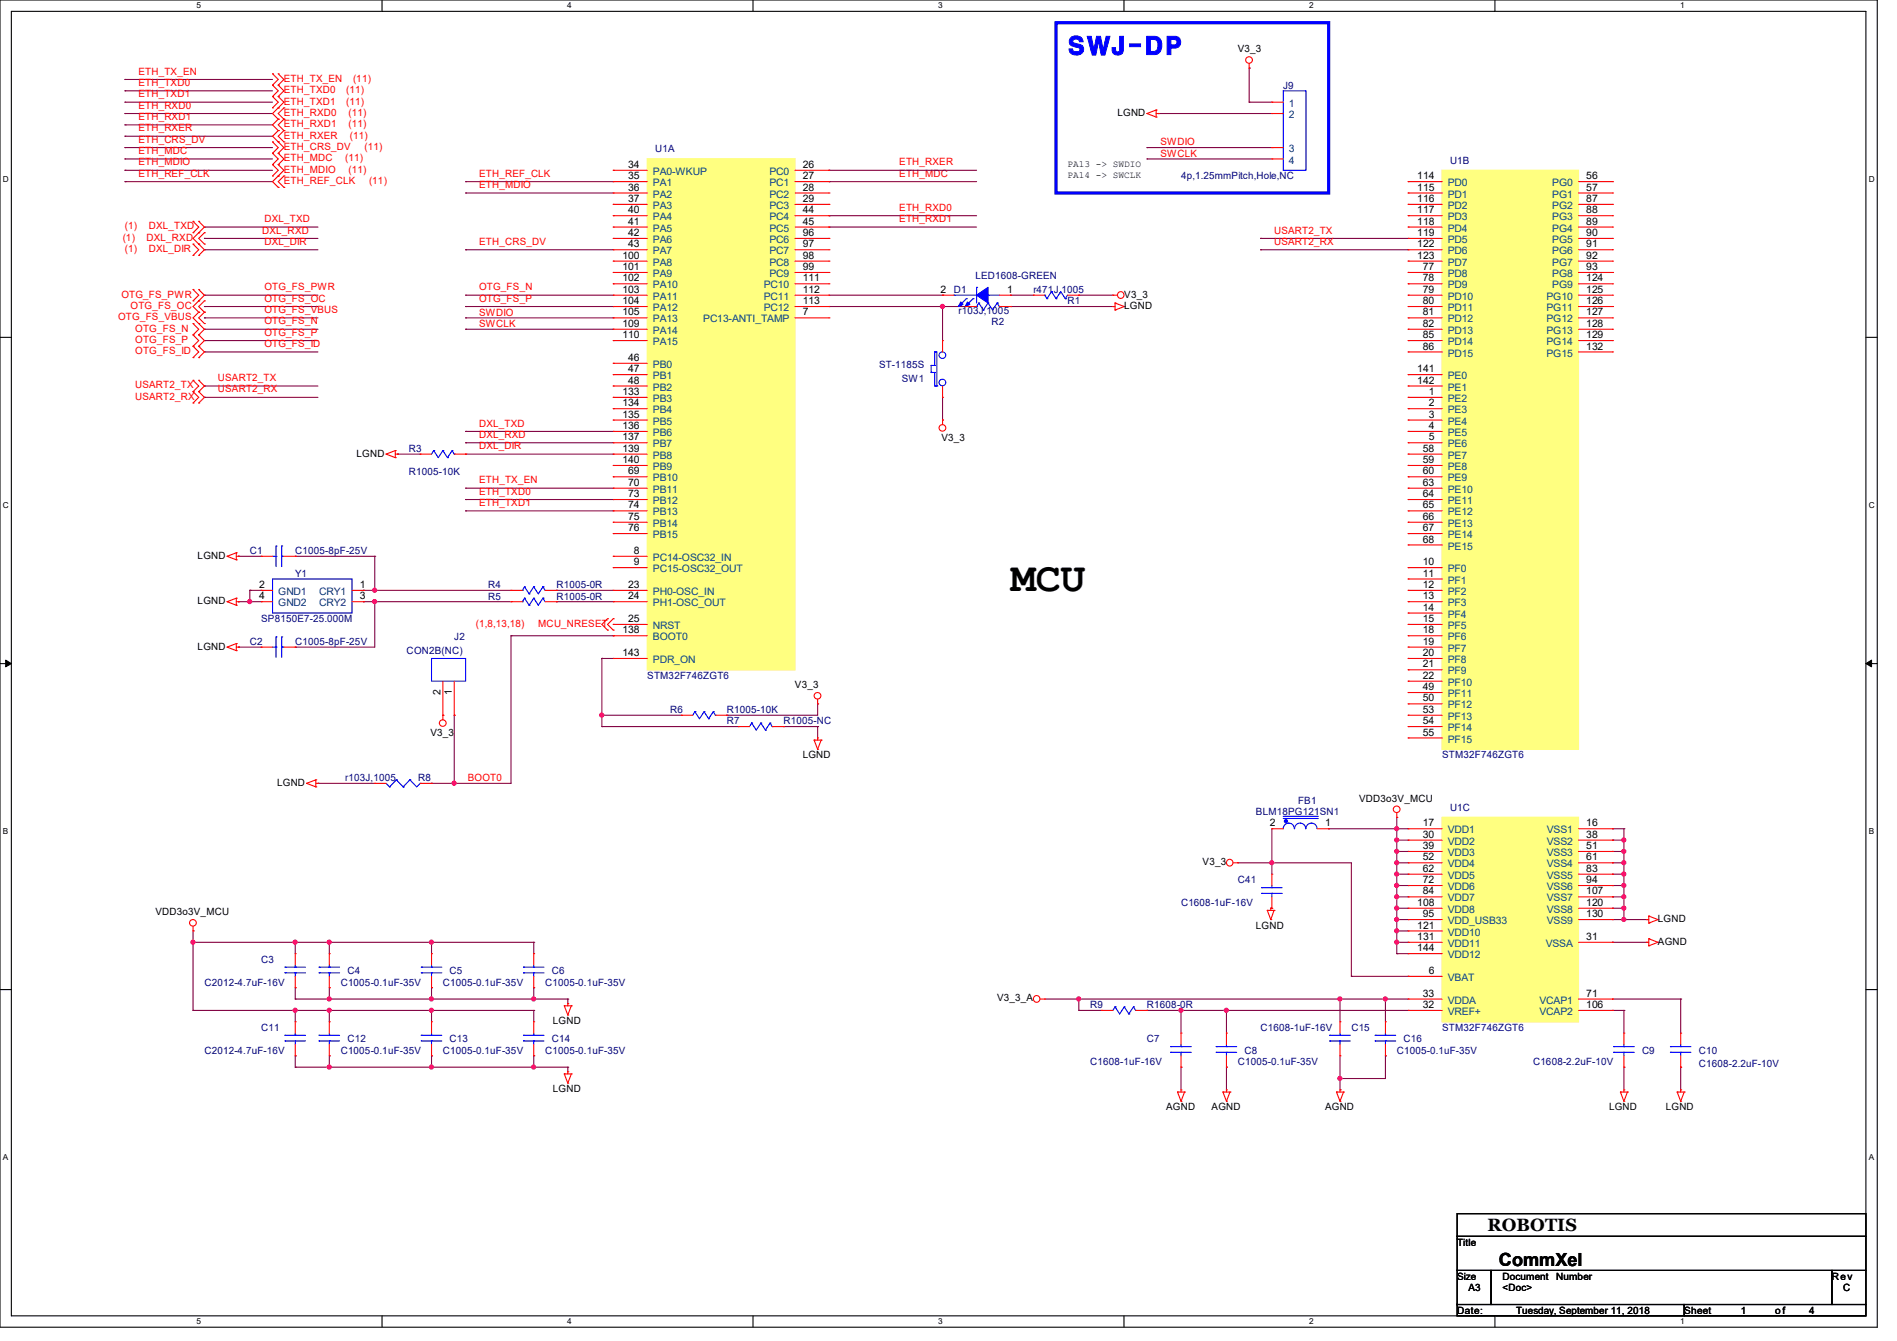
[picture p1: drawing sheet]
<svg xmlns="http://www.w3.org/2000/svg" width="297mm" height="210mm" viewBox="0 0 297 210" stroke-linecap="round" stroke-linejoin="round" font-family="sans-serif">
<defs><g id="words">
<text font-size="6.5" x="158.2" y="92.5">MCU</text>
<text font-size="3.7" fill="#00f" x="167.1" y="8.6">SWJ-DP</text>
<g font-size="2.8">
<text x="232.9" y="192.8">ROBOTIS</text>
<text x="234.7" y="198.2">CommXel</text>
</g>
<g font-size="1.6" fill="#f00">
<text x="21.7" y="11.7">ETH_TX_EN</text>
<text x="21.7" y="13.5">ETH_TXD0</text>
<text x="21.7" y="15.2">ETH_TXD1</text>
<text x="21.7" y="17">ETH_RXD0</text>
<text x="44.4" y="12.8">ETH_TX_EN</text>
<text x="44.4" y="14.6">ETH_TXD0</text>
<text x="44.4" y="16.4">ETH_TXD1</text>
<text x="54.2" y="14.6">(11)</text>
<text x="54.2" y="16.4">(11)</text>
<text x="55.3" y="12.8">(11)</text>
<text x="21.7" y="18.8">ETH_RXD1</text>
<text x="21.7" y="20.6">ETH_RXER</text>
<text x="21.7" y="22.4">ETH_CRS_DV</text>
<text x="44.4" y="18.2">ETH_RXD0</text>
<text x="44.4" y="19.9">ETH_RXD1</text>
<text x="44.4" y="21.7">ETH_RXER</text>
<text x="44.4" y="23.5">ETH_CRS_DV</text>
<text x="54.6" y="18.2">(11)</text>
<text x="54.6" y="19.9">(11)</text>
<text x="54.8" y="21.7">(11)</text>
<text x="57.1" y="23.5">(11)</text>
<text x="181.7" y="22.8">SWDIO</text>
<text x="21.7" y="24.1">ETH_MDC</text>
<text x="21.7" y="25.9">ETH_MDIO</text>
<text x="21.7" y="27.7">ETH_REF_CLK</text>
<text x="44.4" y="25.3">ETH_MDC</text>
<text x="44.4" y="27.1">ETH_MDIO</text>
<text x="44.4" y="28.8">ETH_REF_CLK</text>
<text x="54.1" y="25.3">(11)</text>
<text x="54.6" y="27.1">(11)</text>
<text x="57.8" y="28.8">(11)</text>
<text x="75" y="27.7">ETH_REF_CLK</text>
<text x="75" y="29.5">ETH_MDIO</text>
<text x="140.8" y="27.7">ETH_MDC</text>
<text x="140.8" y="25.9">ETH_RXER</text>
<text x="181.7" y="24.6">SWCLK</text>
<text x="19.6" y="35.9">(1)</text>
<text x="23.3" y="35.9">DXL_TXD</text>
<text x="41.4" y="34.8">DXL_TXD</text>
<text x="140.8" y="33">ETH_RXD0</text>
<text x="140.8" y="34.8">ETH_RXD1</text>
<text x="19.2" y="37.7">(1)</text>
<text x="19.6" y="39.5">(1)</text>
<text x="22.9" y="37.7">DXL_RXD</text>
<text x="23.3" y="39.5">DXL_DIR</text>
<text x="41.1" y="36.6">DXL_RXD</text>
<text x="41.4" y="38.4">DXL_DIR</text>
<text x="75" y="38.4">ETH_CRS_DV</text>
<text x="199.5" y="36.6">USART2_TX</text>
<text x="199.5" y="38.4">USART2_RX</text>
<text x="19" y="46.6">OTG_FS_PWR</text>
<text x="41.4" y="45.5">OTG_FS_PWR</text>
<text x="41.4" y="47.2">OTG_FS_OC</text>
<text x="75" y="45.5">OTG_FS_N</text>
<text x="75" y="47.2">OTG_FS_P</text>
<text x="18.5" y="50.2">OTG_FS_VBUS</text>
<text x="20.4" y="48.4">OTG_FS_OC</text>
<text x="21.2" y="51.9">OTG_FS_N</text>
<text x="21.2" y="53.7">OTG_FS_P</text>
<text x="41.4" y="49">OTG_FS_VBUS</text>
<text x="41.4" y="50.8">OTG_FS_N</text>
<text x="41.4" y="52.6">OTG_FS_P</text>
<text x="75" y="49.4">SWDIO</text>
<text x="75" y="51.2">SWCLK</text>
<text x="21.2" y="55.5">OTG_FS_ID</text>
<text x="34.1" y="59.7">USART2_TX</text>
<text x="41.4" y="54.4">OTG_FS_ID</text>
<text x="21.2" y="62.6">USART2_RX</text>
<text x="21.2" y="60.8">USART2_TX</text>
<text x="34.1" y="61.5">USART2_RX</text>
<text x="75" y="66.8">DXL_TXD</text>
<text x="75" y="68.6">DXL_RXD</text>
<text x="75" y="70.4">DXL_DIR</text>
<text x="75" y="75.7">ETH_TX_EN</text>
<text x="75" y="77.5">ETH_TXD0</text>
<text x="75" y="79.2">ETH_TXD1</text>
<text x="74.5" y="98.2">(1,8,13,18)</text>
<text x="84.3" y="98.2">MCU_NRESET</text>
<text x="73.2" y="122.3">BOOT0</text>
</g>
<g font-size="1.6">
<text x="193.8" y="8.2">V3_3</text>
<text x="175" y="18.2">LGND</text>
<text x="98.3" y="26.3">34</text>
<text x="98.3" y="28.1">35</text>
<text x="98.3" y="29.8">36</text>
<text x="125.7" y="26.3">26</text>
<text x="125.7" y="28.1">27</text>
<text x="125.7" y="29.8">28</text>
<text x="221.9" y="28.1">114</text>
<text x="221.9" y="29.8">115</text>
<text x="248.4" y="28.1">56</text>
<text x="248.4" y="29.8">57</text>
<text x="98.3" y="31.6">37</text>
<text x="98.3" y="33.4">40</text>
<text x="98.3" y="35.2">41</text>
<text x="125.7" y="31.6">29</text>
<text x="125.7" y="33.4">44</text>
<text x="125.7" y="35.2">45</text>
<text x="221.9" y="31.6">116</text>
<text x="221.9" y="33.4">117</text>
<text x="221.9" y="35.2">118</text>
<text x="248.4" y="31.6">87</text>
<text x="248.4" y="33.4">88</text>
<text x="248.4" y="35.2">89</text>
<text x="97.4" y="40.5">100</text>
<text x="98.3" y="37">42</text>
<text x="98.3" y="38.7">43</text>
<text x="125.7" y="37">96</text>
<text x="125.7" y="38.7">97</text>
<text x="125.7" y="40.5">98</text>
<text x="221.9" y="37">119</text>
<text x="221.9" y="38.7">122</text>
<text x="221.9" y="40.5">123</text>
<text x="248.4" y="37">90</text>
<text x="248.4" y="38.7">91</text>
<text x="248.4" y="40.5">92</text>
<text x="97.4" y="42.3">101</text>
<text x="97.4" y="44.1">102</text>
<text x="97.4" y="45.8">103</text>
<text x="97.4" y="47.6">104</text>
<text x="125.7" y="42.3">99</text>
<text x="125.7" y="44.1">111</text>
<text x="125.7" y="45.8">112</text>
<text x="125.7" y="47.6">113</text>
<text x="147.2" y="45.8">2</text>
<text x="157.7" y="45.8">1</text>
<text x="176" y="46.6">V3_3</text>
<text x="222.8" y="42.3">77</text>
<text x="222.8" y="44.1">78</text>
<text x="222.8" y="45.8">79</text>
<text x="222.8" y="47.6">80</text>
<text x="248.4" y="42.3">93</text>
<text x="248.4" y="44.1">124</text>
<text x="248.4" y="45.8">125</text>
<text x="248.4" y="47.6">126</text>
<text x="97.4" y="49.4">105</text>
<text x="97.4" y="51.2">109</text>
<text x="97.4" y="53">110</text>
<text x="125.7" y="49.4">7</text>
<text x="176" y="48.4">LGND</text>
<text x="222.8" y="49.4">81</text>
<text x="222.8" y="51.2">82</text>
<text x="222.8" y="53">85</text>
<text x="248.4" y="49.4">127</text>
<text x="248.4" y="51.2">128</text>
<text x="248.4" y="53">129</text>
<text x="98.3" y="56.5">46</text>
<text x="98.3" y="58.3">47</text>
<text x="221.9" y="58.3">141</text>
<text x="222.8" y="54.7">86</text>
<text x="248.4" y="54.7">132</text>
<text x="97.4" y="61.8">133</text>
<text x="97.4" y="63.6">134</text>
<text x="97.4" y="65.4">135</text>
<text x="98.3" y="60.1">48</text>
<text x="221.9" y="60.1">142</text>
<text x="223.7" y="61.8">1</text>
<text x="223.7" y="63.6">2</text>
<text x="223.7" y="65.4">3</text>
<text x="55.8" y="71.5">LGND</text>
<text x="97.4" y="67.2">136</text>
<text x="97.4" y="69">137</text>
<text x="97.4" y="70.7">139</text>
<text x="147.4" y="69">V3_3</text>
<text x="222.8" y="70.7">58</text>
<text x="223.7" y="67.2">4</text>
<text x="223.7" y="69">5</text>
<text x="97.4" y="72.5">140</text>
<text x="98.3" y="74.3">69</text>
<text x="98.3" y="76.1">70</text>
<text x="98.3" y="77.9">73</text>
<text x="222.8" y="72.5">59</text>
<text x="222.8" y="74.3">60</text>
<text x="222.8" y="76.1">63</text>
<text x="222.8" y="77.9">64</text>
<text x="98.3" y="79.6">74</text>
<text x="98.3" y="81.4">75</text>
<text x="98.3" y="83.2">76</text>
<text x="222.8" y="79.6">65</text>
<text x="222.8" y="81.4">66</text>
<text x="222.8" y="83.2">67</text>
<text x="30.9" y="87.5">LGND</text>
<text x="99.2" y="86.7">8</text>
<text x="99.2" y="88.5">9</text>
<text x="222.8" y="85">68</text>
<text x="222.8" y="88.5">10</text>
<text x="30.9" y="94.6">LGND</text>
<text x="40.6" y="92.1">2</text>
<text x="40.6" y="93.9">4</text>
<text x="56.3" y="92.1">1</text>
<text x="56.3" y="93.9">3</text>
<text x="98.3" y="92.1">23</text>
<text x="98.3" y="93.9">24</text>
<text x="222.8" y="90.3">11</text>
<text x="222.8" y="92.1">12</text>
<text x="222.8" y="93.9">13</text>
<text x="222.8" y="95.6">14</text>
<text x="30.9" y="101.7">LGND</text>
<text x="97.4" y="99.2">138</text>
<text x="98.3" y="97.4">25</text>
<text x="222.8" y="97.4">15</text>
<text x="222.8" y="99.2">18</text>
<text x="222.8" y="101">19</text>
<text x="97.4" y="102.7">143</text>
<text x="124.5" y="107.8">V3_3</text>
<text x="222.8" y="102.7">20</text>
<text x="222.8" y="104.5">21</text>
<text x="222.8" y="106.3">22</text>
<text x="69" y="108.8" transform="rotate(-90 69 108.8)">2</text>
<text x="70.7" y="108.8" transform="rotate(-90 70.7 108.8)">1</text>
<text x="222.8" y="108.1">49</text>
<text x="222.8" y="109.9">50</text>
<text x="222.8" y="111.6">53</text>
<text x="222.8" y="113.4">54</text>
<text x="67.4" y="115.2">V3_3</text>
<text x="125.7" y="118.8">LGND</text>
<text x="222.8" y="115.2">55</text>
<text x="43.4" y="123.1">LGND</text>
<text x="212.8" y="125.6">VDD3o3V_MCU</text>
<text x="198.8" y="129.4">2</text>
<text x="207.5" y="129.4">1</text>
<text x="222.8" y="129.4">17</text>
<text x="222.8" y="131.2">30</text>
<text x="248.4" y="129.4">16</text>
<text x="248.4" y="131.2">38</text>
<text x="188.3" y="135.5">V3_3</text>
<text x="222.8" y="133">39</text>
<text x="222.8" y="134.7">52</text>
<text x="222.8" y="136.5">62</text>
<text x="248.4" y="133">51</text>
<text x="248.4" y="134.7">61</text>
<text x="248.4" y="136.5">83</text>
<text x="24.3" y="143.3">VDD3o3V_MCU</text>
<text x="221.9" y="141.9">108</text>
<text x="222.8" y="138.3">72</text>
<text x="222.8" y="140.1">84</text>
<text x="222.8" y="143.6">95</text>
<text x="248.4" y="138.3">94</text>
<text x="248.4" y="140.1">107</text>
<text x="248.4" y="141.9">120</text>
<text x="248.4" y="143.6">130</text>
<text x="196.6" y="145.5">LGND</text>
<text x="221.9" y="145.4">121</text>
<text x="221.9" y="147.2">131</text>
<text x="221.9" y="149">144</text>
<text x="248.4" y="147.2">31</text>
<text x="259.6" y="148">AGND</text>
<text x="259.6" y="144.4">LGND</text>
<text x="223.7" y="152.5">6</text>
<text x="86.6" y="160.4">LGND</text>
<text x="156.1" y="156.8">V3_3_A</text>
<text x="222.8" y="156.1">33</text>
<text x="222.8" y="157.9">32</text>
<text x="248.4" y="156.1">71</text>
<text x="248.4" y="157.9">106</text>
<text x="86.6" y="171.1">LGND</text>
<text x="182.6" y="173.9">AGND</text>
<text x="189.7" y="173.9">AGND</text>
<text x="207.5" y="173.9">AGND</text>
<text x="251.9" y="173.9">LGND</text>
<text x="260.8" y="173.9">LGND</text>
<text x="228.1" y="195.1">Title</text>
<text x="228.1" y="200.4">Size</text>
<text x="229.9" y="202.2">A3</text>
<text x="235.2" y="200.4">Document</text>
<text x="235.2" y="202.2">&lt;Doc&gt;</text>
<text x="243.7" y="200.4">Number</text>
<text x="286.8" y="200.4">Rev</text>
<text x="288.6" y="202.2">C</text>
<text x="228.1" y="205.7">Date:</text>
<text x="237.4" y="205.7">Tuesday, September 11, 2018</text>
<text x="263.7" y="205.7">Sheet</text>
<text x="272.6" y="205.7">1</text>
<text x="277.9" y="205.7">o f</text>
<text x="283.2" y="205.7">4</text>
</g>
<g font-size="1.6" fill="#000080">
<text x="200.9" y="13.9">J9</text>
<text x="102.6" y="23.8">U1A</text>
<text x="184.9" y="28.1">4p,1.25mmPitch,Hole,NC</text>
<text x="227" y="25.6">U1B</text>
<text x="149.4" y="45.9">D1</text>
<text x="152.7" y="43.8">LED1608-GREEN</text>
<text x="161.8" y="45.9">r471J,1005</text>
<text x="167.1" y="47.7">R1</text>
<text x="150.1" y="49.1">r103J,1005</text>
<text x="155.2" y="50.9">R2</text>
<text x="137.6" y="57.6">ST-1185S</text>
<text x="141.2" y="59.8">SW1</text>
<text x="64" y="70.8">R3</text>
<text x="64" y="74.3">R1005-10K</text>
<text x="39.1" y="86.8">C1</text>
<text x="46.2" y="86.8">C1005-8pF-25V</text>
<text x="46.2" y="90.3">Y1</text>
<text x="76.5" y="92.1">R4</text>
<text x="76.5" y="93.9">R5</text>
<text x="87.1" y="92.1">R1005-0R</text>
<text x="87.1" y="93.9">R1005-0R</text>
<text x="39.1" y="101">C2</text>
<text x="40.9" y="97.4">SP8150E7-25.000M</text>
<text x="46.2" y="101">C1005-8pF-25V</text>
<text x="71.1" y="100.3">J2</text>
<text x="63.7" y="102.4">CON2B(NC)</text>
<text x="101.3" y="106.3">STM32F746ZGT6</text>
<text x="104.9" y="111.7">R6</text>
<text x="113.8" y="111.7">R1005-10K</text>
<text x="113.8" y="113.5">R7</text>
<text x="122.7" y="113.5">R1005-NC</text>
<text x="225.8" y="118.8">STM32F746ZGT6</text>
<text x="54.1" y="122.3">r103J,1005</text>
<text x="65.4" y="122.3">R8</text>
<text x="203.2" y="125.9">FB1</text>
<text x="196.6" y="127.7">BLM18PG121SN1</text>
<text x="227" y="127">U1C</text>
<text x="184.9" y="141.9">C1608-1uF-16V</text>
<text x="193.8" y="138.3">C41</text>
<text x="32" y="154.3">C2012-4.7uF-16V</text>
<text x="40.9" y="150.8">C3</text>
<text x="53.3" y="154.3">C1005-0.1uF-35V</text>
<text x="54.4" y="152.6">C4</text>
<text x="69.3" y="154.3">C1005-0.1uF-35V</text>
<text x="70.4" y="152.6">C5</text>
<text x="85.3" y="154.3">C1005-0.1uF-35V</text>
<text x="86.4" y="152.6">C6</text>
<text x="40.9" y="161.5">C11</text>
<text x="170.7" y="157.9">R9</text>
<text x="179.6" y="157.9">R1608-0R</text>
<text x="197.4" y="161.5">C1608-1uF-16V</text>
<text x="211.6" y="161.5">C15</text>
<text x="225.8" y="161.5">STM32F746ZGT6</text>
<text x="32" y="165">C2012-4.7uF-16V</text>
<text x="53.3" y="165">C1005-0.1uF-35V</text>
<text x="54.4" y="163.2">C12</text>
<text x="69.3" y="165">C1005-0.1uF-35V</text>
<text x="70.4" y="163.2">C13</text>
<text x="85.3" y="165">C1005-0.1uF-35V</text>
<text x="86.4" y="163.2">C14</text>
<text x="170.7" y="166.8">C1608-1uF-16V</text>
<text x="179.6" y="163.2">C7</text>
<text x="193.8" y="166.8">C1005-0.1uF-35V</text>
<text x="194.9" y="165">C8</text>
<text x="218.7" y="165">C1005-0.1uF-35V</text>
<text x="219.8" y="163.2">C16</text>
<text x="240" y="166.8">C1608-2.2uF-10V</text>
<text x="257.1" y="165">C9</text>
<text x="266" y="165">C10</text>
<text x="266" y="167.1">C1608-2.2uF-10V</text>
</g>
<g font-size="1.6" fill="#004080">
<text x="201.8" y="16.7">1</text>
<text x="201.8" y="18.5">2</text>
<text x="201.8" y="23.8">3</text>
<text x="102.2" y="27.4">PA0-WKUP</text>
<text x="102.2" y="29.2">PA1</text>
<text x="120.5" y="27.4">PC0</text>
<text x="120.5" y="29.2">PC1</text>
<text x="201.8" y="25.6">4</text>
<text x="226.7" y="29.2">PD0</text>
<text x="243" y="29.2">PG0</text>
<text x="102.2" y="30.9">PA2</text>
<text x="102.2" y="32.7">PA3</text>
<text x="102.2" y="34.5">PA4</text>
<text x="120.5" y="30.9">PC2</text>
<text x="120.5" y="32.7">PC3</text>
<text x="120.5" y="34.5">PC4</text>
<text x="226.7" y="30.9">PD1</text>
<text x="226.7" y="32.7">PD2</text>
<text x="226.7" y="34.5">PD3</text>
<text x="243" y="30.9">PG1</text>
<text x="243" y="32.7">PG2</text>
<text x="243" y="34.5">PG3</text>
<text x="102.2" y="36.3">PA5</text>
<text x="102.2" y="38.1">PA6</text>
<text x="102.2" y="39.8">PA7</text>
<text x="102.2" y="41.6">PA8</text>
<text x="120.5" y="36.3">PC5</text>
<text x="120.5" y="38.1">PC6</text>
<text x="120.5" y="39.8">PC7</text>
<text x="120.5" y="41.6">PC8</text>
<text x="226.7" y="36.3">PD4</text>
<text x="226.7" y="38.1">PD5</text>
<text x="226.7" y="39.8">PD6</text>
<text x="226.7" y="41.6">PD7</text>
<text x="243" y="36.3">PG4</text>
<text x="243" y="38.1">PG5</text>
<text x="243" y="39.8">PG6</text>
<text x="243" y="41.6">PG7</text>
<text x="102.2" y="43.4">PA9</text>
<text x="102.2" y="45.2">PA10</text>
<text x="102.2" y="46.9">PA11</text>
<text x="119.6" y="45.2">PC10</text>
<text x="119.6" y="46.9">PC11</text>
<text x="120.5" y="43.4">PC9</text>
<text x="226.7" y="43.4">PD8</text>
<text x="226.7" y="45.2">PD9</text>
<text x="226.7" y="46.9">PD10</text>
<text x="242.1" y="46.9">PG10</text>
<text x="243" y="43.4">PG8</text>
<text x="243" y="45.2">PG9</text>
<text x="102.2" y="48.7">PA12</text>
<text x="102.2" y="50.5">PA13</text>
<text x="102.2" y="52.3">PA14</text>
<text x="110.1" y="50.5">PC13-ANTI_TAMP</text>
<text x="119.6" y="48.7">PC12</text>
<text x="226.7" y="48.7">PD11</text>
<text x="226.7" y="50.5">PD12</text>
<text x="226.7" y="52.3">PD13</text>
<text x="242.1" y="48.7">PG11</text>
<text x="242.1" y="50.5">PG12</text>
<text x="242.1" y="52.3">PG13</text>
<text x="102.2" y="54.1">PA15</text>
<text x="102.2" y="57.6">PB0</text>
<text x="102.2" y="59.4">PB1</text>
<text x="226.7" y="54.1">PD14</text>
<text x="226.7" y="55.8">PD15</text>
<text x="226.7" y="59.4">PE0</text>
<text x="242.1" y="54.1">PG14</text>
<text x="242.1" y="55.8">PG15</text>
<text x="102.2" y="61.2">PB2</text>
<text x="102.2" y="63">PB3</text>
<text x="102.2" y="64.7">PB4</text>
<text x="226.7" y="61.2">PE1</text>
<text x="226.7" y="63">PE2</text>
<text x="226.7" y="64.7">PE3</text>
<text x="102.2" y="66.5">PB5</text>
<text x="102.2" y="68.3">PB6</text>
<text x="102.2" y="70.1">PB7</text>
<text x="102.2" y="71.8">PB8</text>
<text x="226.7" y="66.5">PE4</text>
<text x="226.7" y="68.3">PE5</text>
<text x="226.7" y="70.1">PE6</text>
<text x="226.7" y="71.8">PE7</text>
<text x="102.2" y="73.6">PB9</text>
<text x="102.2" y="75.4">PB10</text>
<text x="102.2" y="77.2">PB11</text>
<text x="226.7" y="73.6">PE8</text>
<text x="226.7" y="75.4">PE9</text>
<text x="226.7" y="77.2">PE10</text>
<text x="102.2" y="79">PB12</text>
<text x="102.2" y="80.7">PB13</text>
<text x="102.2" y="82.5">PB14</text>
<text x="226.7" y="79">PE11</text>
<text x="226.7" y="80.7">PE12</text>
<text x="226.7" y="82.5">PE13</text>
<text x="102.2" y="84.3">PB15</text>
<text x="102.2" y="87.8">PC14-OSC32_IN</text>
<text x="102.2" y="89.6">PC15-OSC32_OUT</text>
<text x="226.7" y="84.3">PE14</text>
<text x="226.7" y="86.1">PE15</text>
<text x="226.7" y="89.6">PF0</text>
<text x="43.6" y="93.2">GND1</text>
<text x="43.6" y="95">GND2</text>
<text x="50" y="93.2">CRY1</text>
<text x="50" y="95">CRY2</text>
<text x="102.2" y="93.2">PH0-OSC_IN</text>
<text x="102.2" y="95">PH1-OSC_OUT</text>
<text x="226.7" y="91.4">PF1</text>
<text x="226.7" y="93.2">PF2</text>
<text x="226.7" y="95">PF3</text>
<text x="102.2" y="98.5">NRST</text>
<text x="102.2" y="100.3">BOOT0</text>
<text x="226.7" y="96.7">PF4</text>
<text x="226.7" y="98.5">PF5</text>
<text x="226.7" y="100.3">PF6</text>
<text x="102.2" y="103.8">PDR_ON</text>
<text x="226.7" y="102.1">PF7</text>
<text x="226.7" y="103.8">PF8</text>
<text x="226.7" y="105.6">PF9</text>
<text x="226.7" y="107.4">PF10</text>
<text x="226.7" y="109.2">PF11</text>
<text x="226.7" y="111">PF12</text>
<text x="226.7" y="112.7">PF13</text>
<text x="226.7" y="114.5">PF14</text>
<text x="226.7" y="116.3">PF15</text>
<text x="226.7" y="130.5">VDD1</text>
<text x="242.2" y="130.5">VSS1</text>
<text x="226.7" y="132.3">VDD2</text>
<text x="226.7" y="134.1">VDD3</text>
<text x="226.7" y="135.8">VDD4</text>
<text x="226.7" y="137.6">VDD5</text>
<text x="242.2" y="132.3">VSS2</text>
<text x="242.2" y="134.1">VSS3</text>
<text x="242.2" y="135.8">VSS4</text>
<text x="242.2" y="137.6">VSS5</text>
<text x="226.7" y="139.4">VDD6</text>
<text x="226.7" y="141.2">VDD7</text>
<text x="226.7" y="143">VDD8</text>
<text x="242.2" y="139.4">VSS6</text>
<text x="242.2" y="141.2">VSS7</text>
<text x="242.2" y="143">VSS8</text>
<text x="226.7" y="144.7">VDD_USB33</text>
<text x="226.7" y="146.5">VDD10</text>
<text x="226.7" y="148.3">VDD11</text>
<text x="242" y="148.3">VSSA</text>
<text x="242.2" y="144.7">VSS9</text>
<text x="226.7" y="150.1">VDD12</text>
<text x="226.7" y="153.6">VBAT</text>
<text x="226.7" y="157.2">VDDA</text>
<text x="226.7" y="159">VREF+</text>
<text x="241" y="157.2">VCAP1</text>
<text x="241" y="159">VCAP2</text>
</g>
<g font-size="1.5">
<text x="167.1" y="27.9">PA14 -&gt; SWCLK</text>
<text x="167.1" y="26.1">PA13 -&gt; SWDIO</text>
</g>
<g font-size="1.3">
<text x="30.8" y="1.3">5</text>
<text x="88.8" y="1.3">4</text>
<text x="146.9" y="1.3">3</text>
<text x="205" y="1.3">2</text>
<text x="263.1" y="1.3">1</text>
<text x=".5" y="28.4">D</text>
<text x="292.6" y="28.4">D</text>
<text x=".5" y="79.5">C</text>
<text x="292.6" y="79.5">C</text>
<text x=".5" y="130.6">B</text>
<text x="292.6" y="130.6">B</text>
<text x=".5" y="181.7">A</text>
<text x="292.6" y="181.7">A</text>
<text x="30.8" y="207.4">5</text>
<text x="88.8" y="207.4">4</text>
<text x="146.9" y="207.4">3</text>
<text x="205" y="207.4">2</text>
<text x="263.1" y="207.4">1</text>
</g>
</g></defs>
<path d="M0 0h293.9v207.9h-293.9zM1.8 1.8h290.3v204.3h-290.3z" fill="none" stroke="#000" stroke-width=".17"/>
<g fill="#fff">
<path d="M30.8 .2h.7v1.4h-.7z"/>
<path d="M30.8 206.2h.7v1.4h-.7z"/>
</g>
<path d="M59.8 0v1.8M59.8 206.1v1.8" fill="none" stroke="#000" stroke-width=".17"/>
<g fill="#fff">
<path d="M88.8 .2h.7v1.4h-.7z"/>
<path d="M88.8 206.2h.7v1.4h-.7z"/>
</g>
<path d="M117.9 0v1.8M117.9 206.1v1.8" fill="none" stroke="#000" stroke-width=".17"/>
<g fill="#fff">
<path d="M146.9 .2h.7v1.4h-.7z"/>
<path d="M146.9 206.2h.7v1.4h-.7z"/>
</g>
<path d="M176 0v1.8M176 206.1v1.8" fill="none" stroke="#000" stroke-width=".17"/>
<g fill="#fff">
<path d="M205 .2h.7v1.4h-.7z"/>
<path d="M205 206.2h.7v1.4h-.7z"/>
</g>
<path d="M234.1 0v1.8M234.1 206.1v1.8" fill="none" stroke="#000" stroke-width=".17"/>
<g fill="#fff">
<path d="M263.1 .2h.6v1.4h-.6z"/>
<path d="M263.1 206.2h.6v1.4h-.6z"/>
<path d="M.5 27.3h.9v1.4h-.9z"/>
<path d="M292.6 27.3h.9v1.4h-.9z"/>
<path d="M.5 78.4h.9v1.4h-.9z"/>
<path d="M292.6 78.4h.9v1.4h-.9z"/>
</g>
<path d="M0 52.8h1.8M292.1 52.8h1.8" fill="none" stroke="#000" stroke-width=".17"/>
<g fill="#fff">
<path d="M.5 129.5h.8v1.4h-.8z"/>
<path d="M292.6 129.5h.8v1.4h-.8z"/>
</g>
<path d="M0 103.9h1.8M292.1 103.9h1.8" fill="none" stroke="#000" stroke-width=".17"/>
<path d="M.9 103.4l.9 .5-.9 .5zM292.1 103.9l.9-.5v1z" fill="#000" stroke="#000" stroke-width=".16"/>
<g fill="#fff">
<path d="M.5 180.5h.8v1.4h-.8z"/>
<path d="M292.6 180.5h.8v1.4h-.8z"/>
</g>
<path d="M0 155h1.8M292.1 155h1.8M228.1 190.1h64v3.5h-64zM228.1 193.6h64v5.4h-64zM228.1 199h5.4v5.3h-5.4zM233.5 199h53.3v5.3h-53.3zM286.8 199h5.3v5.3h-5.3zM228.1 204.3h35.6v1.8h-35.6zM263.7 204.3h28.4v1.8h-28.4z" fill="none" stroke="#000" stroke-width=".17"/>
<path d="M165.4 3.6h42.6v26.6h-42.6z" fill="none" stroke="#00f" stroke-width=".51"/>
<g fill="none" stroke="#800040" stroke-width=".17">
<path d="M19.6 12.4h.1M19.6 14.2h.1M19.6 16h.1M19.6 17.8h.1M19.6 19.6h.1M19.6 12.4h23.1M19.6 14.2h23.1M19.6 16h23.1M19.6 17.8h23.1M19.6 19.6h23.1M181.4 17.8h.1M181.4 17.8h17.7"/>
<path d="M195.6 10.7h.1M195.6 16h.1M195.6 16h3.5M195.6 10.7v5.3M19.6 21.3h.1M19.6 23.1h.1M19.6 24.9h.1M19.6 26.7h.1M19.6 28.4h.1M19.6 28.4h23.1M19.6 26.7h23.1M19.6 21.3h23.1"/>
<path d="M19.6 23.1h23.1M19.6 24.9h23.1M32 35.6h.1M32 37.3h.1M32 39.1h.1M32 39.1h17.8M32 35.6h17.8M32 37.3h17.8M72.9 28.4h.1M72.9 30.2h.1M72.9 39.1h.1M72.9 28.4h23.1"/>
<path d="M72.9 30.2h23.1M72.9 39.1h23.1M129.8 28.4h.1M129.8 33.8h.1M129.8 35.6h.1M129.8 26.7h.1M129.8 28.4h23.1M129.8 33.8h23.1M129.8 35.6h23.1M129.8 26.7h23.1M179.6 23.1h.1M179.6 24.9h.1"/>
<path d="M179.6 23.1h19.5M179.6 24.9h19.5M197.4 37.3h.1M197.4 39.1h.1M197.4 39.1h23.1M197.4 37.3h23.1M32 46.2h.1M32 48h.1M32 49.8h.1M32 51.6h.1M32 53.3h.1M32 55.1h.1"/>
<path d="M32 46.2h17.8M32 48h17.8M32 49.8h17.8M32 51.6h17.8M32 53.3h17.8M32 55.1h17.8M72.9 46.2h.1M72.9 48h.1M72.9 49.8h.1M72.9 51.6h.1M72.9 46.2h23.1M72.9 48h23.1"/>
<path d="M72.9 49.8h23.1M72.9 51.6h23.1M129.8 48h.1M129.8 46.2h17.8M129.8 48h21.3M147.6 48h.1M147.6 46.2h.1M147.6 48v5.3M158.2 48h.1M158.2 46.2h.1M158.2 46.2h3.6M158.2 48h16"/>
<path d="M168.9 46.2h.1M168.9 46.2h5.3M32 60.5h.1M32 62.2h.1M32 60.5h17.8M32 62.2h17.8M62.2 71.1h.1M62.2 71.1h3.6M72.9 76.5h.1M72.9 78.2h.1M72.9 67.6h.1M72.9 69.3h.1"/>
<path d="M72.9 71.1h.1M72.9 76.5h23.1M72.9 78.2h23.1M72.9 67.6h23.1M72.9 69.3h23.1M72.9 71.1h23.1M147.6 65.8h.1M147.6 62.2v3.6M37.3 87.1h.1M37.3 94.2h.1M37.3 94.2h3.6M37.3 87.1h3.6"/>
<path d="M39.1 92.5h.1M39.1 94.2h.1M39.1 92.5h1.8M39.1 92.5v1.7M46.2 87.1h.1M46.2 87.1h12.5M56.9 92.5h.1M56.9 94.2h.1M56.9 92.5h23.1M56.9 94.2h23.1M58.7 87.1h.1M58.7 92.5h.1"/>
<path d="M58.7 94.2h.1M58.7 87.1v5.4M58.7 94.2v7.1h-12.5M72.9 80h.1M72.9 80h23.1M80 99.6h.1M80 99.6h16M80 99.6v23.1h-12.4M87.1 92.5h.1M87.1 94.2h.1M87.1 92.5h8.9M87.1 94.2h8.9"/>
<path d="M96 99.6h.1M37.3 101.3h.1M37.3 101.3h3.6M46.2 101.3h.1M71.1 112h.1M71.1 112v10.7M94.2 103.1h.1M94.2 112h.1M94.2 113.8h.1M94.2 103.1h1.8M94.2 103.1v10.7M94.2 112h12.5"/>
<path d="M94.2 113.8h21.4M113.8 112h.1M122.7 113.8h.1M122.7 113.8h5.3M128 110.2h.1M128 113.8h.1M128 110.2v1.8h-14.2M128 113.8v1.8M49.8 122.7h.1M49.8 122.7h8.9M67.6 122.7h.1M71.1 122.7h.1"/>
<path d="M193.8 135.1h17.8v17.8M199.1 135.1h.1M199.1 129.8v7.1M208 129.8h.1M208 129.8h12.5M218.7 128h.1M218.7 129.8h.1M218.7 131.6h.1M218.7 133.3h.1M218.7 135.1h.1M218.7 136.9h.1M218.7 138.7h.1"/>
<path d="M218.7 128v21.4M218.7 131.6h1.8M218.7 133.3h1.8M218.7 135.1h1.8M218.7 136.9h1.8M218.7 138.7h1.8M252.5 129.8h.1M252.5 131.6h.1M252.5 133.3h.1M252.5 135.1h.1M252.5 136.9h.1M252.5 138.7h.1"/>
<path d="M252.5 129.8h1.8M252.5 131.6h1.8M252.5 133.3h1.8M252.5 135.1h1.8M252.5 136.9h1.8M252.5 138.7h1.8M254.3 129.8h.1M254.3 131.6h.1M254.3 133.3h.1M254.3 135.1h.1M254.3 136.9h.1M254.3 138.7h.1"/>
<path d="M254.3 129.8v14.2M30.2 145.8h.1M30.2 147.6h.1M30.2 158.2h.1M30.2 145.8v12.4M30.2 147.6h53.4M30.2 158.2h53.4M46.2 147.6h.1M46.2 154.7h.1M46.2 156.5h.1M46.2 158.2h.1M46.2 147.6v1.8"/>
<path d="M46.2 154.7v1.8M46.2 158.2v1.8M46.2 156.5h42.7M51.6 147.6h.1M51.6 154.7h.1M51.6 158.2h.1M51.6 147.6v1.8M51.6 154.7v1.8M51.6 158.2v1.8M67.6 147.6h.1M67.6 154.7h.1M67.6 156.5h.1"/>
<path d="M67.6 158.2h.1M67.6 147.6v1.8M67.6 154.7v1.8M67.6 158.2v1.8M83.6 147.6h.1M83.6 154.7h.1M83.6 156.5h.1M83.6 158.2h.1M83.6 147.6v1.8M83.6 154.7v1.8M83.6 158.2v1.8M88.9 156.5h.1"/>
<path d="M88.9 156.5v.7M163.6 156.5h56.9M168.9 156.5h.1M168.9 158.2h.1M168.9 156.5v1.7M168.9 158.2h3.6M179.6 158.2h.1M179.6 158.2h40.9M184.9 158.2h.1M184.9 158.2v3.6M192 158.2h.1M192 158.2v3.6"/>
<path d="M199 142.2h.1M209.8 156.5h.1M209.8 156.5v3.5M211.6 152.9h.1M211.6 152.9h8.9M216.9 156.5h.1M216.9 156.5v3.5M218.7 140.5h.1M218.7 142.2h.1M218.7 144h.1M218.7 145.8h.1M218.7 147.6h.1"/>
<path d="M218.7 149.4h.1M218.7 140.5h1.8M218.7 142.2h1.8M218.7 144h1.8M218.7 145.8h1.8M218.7 147.6h1.8M218.7 149.4h1.8M220.5 152.9h.1M252.5 140.5h.1M252.5 142.2h.1M252.5 144h.1M252.5 147.6h.1"/>
<path d="M252.5 156.5h.1M252.5 158.2h.1M252.5 140.5h1.8M252.5 142.2h1.8M252.5 144h5.3M252.5 147.6h5.3M252.5 156.5h10.6M252.5 158.2h1.8M254.3 140.5h.1M254.3 142.2h.1M254.3 158.2h.1M254.3 158.2v3.6"/>
<path d="M257.8 144h.1M263.1 156.5h.1M263.1 156.5v5.3M46.2 165.4h.1M46.2 167.1h.1M46.2 165.4v1.7M46.2 167.1h42.7M51.6 165.4h.1M51.6 165.4v1.7M67.6 165.4h.1M67.6 167.1h.1M67.6 165.4v1.7"/>
<path d="M83.6 165.4h.1M83.6 167.1h.1M83.6 165.4v1.7M88.9 167.1h.1M88.9 167.1v.8M184.9 167.1h.1M184.9 167.1v3.6M192 167.1h.1M192 167.1v3.6M209.8 168.9h.1M209.8 170.7h.1M209.8 165.4v5.3"/>
<path d="M216.9 165.4h.1M216.9 165.4v3.5h-7.1M254.3 167.1h.1M254.3 167.1v3.6M263.1 167.1h.1M263.1 167.1v3.6"/>
</g>
<g fill="#f0f" stroke="#f0f" stroke-width=".17">
<circle cx="94.2" cy="112" r=".32"/>
<circle cx="58.7" cy="92.4" r=".32"/>
<circle cx="39.1" cy="94.2" r=".32"/>
<circle cx="58.7" cy="94.2" r=".32"/>
<circle cx="218.7" cy="131.6" r=".32"/>
<circle cx="218.7" cy="129.8" r=".32"/>
<circle cx="254.2" cy="131.6" r=".32"/>
<circle cx="218.7" cy="133.3" r=".32"/>
<circle cx="218.7" cy="135.1" r=".32"/>
<circle cx="254.2" cy="133.3" r=".32"/>
<circle cx="254.2" cy="135.1" r=".32"/>
<circle cx="218.7" cy="136.9" r=".32"/>
<circle cx="254.2" cy="138.7" r=".32"/>
<circle cx="254.2" cy="136.9" r=".32"/>
<circle cx="218.7" cy="138.7" r=".32"/>
<circle cx="218.7" cy="140.4" r=".32"/>
<circle cx="254.2" cy="140.4" r=".32"/>
<circle cx="218.7" cy="142.2" r=".32"/>
<circle cx="254.2" cy="144" r=".32"/>
<circle cx="254.2" cy="142.2" r=".32"/>
<circle cx="218.7" cy="145.8" r=".32"/>
<circle cx="218.7" cy="144" r=".32"/>
<circle cx="30.2" cy="147.6" r=".32"/>
<circle cx="46.2" cy="147.6" r=".32"/>
<circle cx="51.5" cy="147.6" r=".32"/>
<circle cx="67.5" cy="147.6" r=".32"/>
<circle cx="218.7" cy="147.6" r=".32"/>
<circle cx="51.5" cy="156.4" r=".32"/>
<circle cx="83.5" cy="156.4" r=".32"/>
<circle cx="67.5" cy="156.4" r=".32"/>
<circle cx="168.9" cy="156.4" r=".32"/>
<circle cx="209.8" cy="156.4" r=".32"/>
<circle cx="216.9" cy="156.4" r=".32"/>
<circle cx="46.2" cy="158.2" r=".32"/>
<circle cx="51.5" cy="158.2" r=".32"/>
<circle cx="67.5" cy="158.2" r=".32"/>
<circle cx="192" cy="158.2" r=".32"/>
<circle cx="184.9" cy="158.2" r=".32"/>
<circle cx="51.5" cy="167.1" r=".32"/>
<circle cx="83.5" cy="167.1" r=".32"/>
<circle cx="67.5" cy="167.1" r=".32"/>
<circle cx="71.1" cy="122.7" r=".32"/>
<circle cx="199.1" cy="135.1" r=".32"/>
<circle cx="209.8" cy="168.9" r=".32"/>
<circle cx="147.6" cy="48" r=".32"/>
</g>
<g fill="none" stroke="#f00" stroke-width=".17">
<path d="M42.7 13.3h.1M42.7 11.6h.1M42.7 15.1h.1M42.7 16.9h.1M42.7 11.6l.9 .8-.9 .9M42.7 13.3l.9 .9-.9 .9M42.7 15.1l.9 .9-.9 .9M43.6 13.3h.1M43.6 11.6h.1M43.6 15.1h.1M43.6 16.9h.1M43.6 18.7h.1"/>
<path d="M43.6 11.6l.8 .8-.8 .9M43.6 13.3l.8 .9-.8 .9M43.6 15.1l.8 .9-1.7 1.8 .9 .9M43.6 18.7l-.9 .9 .9 .8M44.4 16.9h.1M44.4 18.7h.1M44.4 16.9l-.8 .9 .8 .9M44.4 18.7l-.8 .9 .8 .8M179.6 17.8h.1M179.6 17.8l1.4 .5M181 18.3h.1M181 17.2h.1"/>
<path d="M181 17.2v1.1M181 17.8h.4M181 17.2l-1.4 .6M181.4 17.8h.1M195.6 10.7h.1M195.6 9.9v.8M199.1 16h.1M199.1 17.8h.1M199.1 17.8h1.8M199.1 16h1.8M30.2 34.7h.1M30.2 36.4h.1"/>
<path d="M30.2 38.2h.1M30.2 38.2l.9 .9-.9 .9M30.2 34.7l.9 .9-.9 .8M31.1 36.4h.1M31.1 34.7h.1M31.1 38.2h.1M31.1 34.7l.9 .9-1.8 1.7 1.8 1.8-.9 .9M32 38.2h.1M32 36.4h.1M32 36.4l-.9 .9 .9 .9M42.7 24h.1M42.7 22.2h.1"/>
<path d="M42.7 25.8h.1M42.7 27.6h.1M42.7 22.2l.9 .9-.9 .9M42.7 24l.9 .9-.9 .9M42.7 25.8l.9 .9-.9 .9M43.6 20.4h.1M43.6 22.2h.1M43.6 24h.1M43.6 25.8h.1M43.6 27.6h.1M43.6 29.3h.1M43.6 20.4l-.9 .9 1.7 1.8-.8 .9"/>
<path d="M43.6 24l.8 .9-.8 .9M43.6 25.8l.8 .9-1.7 1.7 .9 .9M44.4 20.4h.1M44.4 22.2h.1M44.4 27.6h.1M44.4 29.3h.1M44.4 20.4l-.8 .9 .8 .9M44.4 27.6l-.8 .8 .8 .9M96 26.7h.1M96 28.4h.1M96 30.2h.1M96 32h.1"/>
<path d="M96 33.8h.1M96 35.6h.1M96 37.3h.1M96 39.1h.1M96 28.4h5.3M96 30.2h5.3M96 32h5.3M96 33.8h5.3M96 35.6h5.3M96 37.3h5.3M96 39.1h5.3M96 26.7h5.3"/>
<path d="M124.5 28.4h5.3M124.5 30.2h5.3M124.5 32h5.3M124.5 33.8h5.3M124.5 35.6h5.3M124.5 37.3h5.3M124.5 39.1h5.3M124.5 26.7h5.3M129.8 26.7h.1M129.8 28.4h.1M129.8 30.2h.1M129.8 32h.1"/>
<path d="M129.8 33.8h.1M129.8 35.6h.1M129.8 37.3h.1M129.8 39.1h.1M199.1 23.1h.1M199.1 24.9h.1M199.1 23.1h1.8M199.1 24.9h1.8M220.5 28.4h.1M220.5 30.2h.1M220.5 32h.1M220.5 33.8h.1"/>
<path d="M220.5 35.6h.1M220.5 37.3h.1M220.5 39.1h.1M220.5 28.4h5.3M220.5 30.2h5.3M220.5 32h5.3M220.5 33.8h5.3M220.5 35.6h5.3M220.5 37.3h5.3M220.5 39.1h5.3M247.1 28.4h5.4M247.1 30.2h5.4"/>
<path d="M247.1 32h5.4M247.1 33.8h5.4M247.1 35.6h5.4M247.1 37.3h5.4M247.1 39.1h5.4M252.5 28.4h.1M252.5 30.2h.1M252.5 32h.1M252.5 33.8h.1M252.5 35.6h.1M252.5 37.3h.1M252.5 39.1h.1"/>
<path d="M30.2 40h.1M30.2 45.3h.1M30.2 47.1h.1M30.2 50.7h.1M30.2 52.5h.1M30.2 54.2h.1M30.2 56h.1M30.2 59.6h.1M30.2 45.3l.9 .9-.9 .9M30.2 50.7l.9 .9-.9 .9M30.2 52.5l.9 .8-.9 .9M30.2 54.2l.9 .9-.9 .9"/>
<path d="M30.2 59.6l.9 .9-.9 .8M31.1 40h.1M31.1 47.1h.1M31.1 48.9h.1M31.1 45.3h.1M31.1 50.7h.1M31.1 52.5h.1M31.1 54.2h.1M31.1 56h.1M31.1 59.6h.1M31.1 45.3l.9 .9-1.8 1.8 .9 .9M31.1 48.9l-.9 .9 1.8 1.8-.9 .9"/>
<path d="M31.1 52.5l.9 .8-.9 .9M31.1 54.2l.9 .9-.9 .9M31.1 59.6l.9 .9-.9 .8M32 47.1h.1M32 48.9h.1M32 50.7h.1M32 47.1l-.9 .9 .9 .9M32 48.9l-.9 .9 .9 .9M96 40.9h.1M96 42.7h.1M96 44.4h.1M96 46.2h.1"/>
<path d="M96 48h.1M96 49.8h.1M96 51.6h.1M96 53.3h.1M96 56.9h.1M96 58.7h.1M96 46.2h5.3M96 48h5.3M96 40.9h5.3M96 42.7h5.3M96 44.4h5.3M96 49.8h5.3"/>
<path d="M96 51.6h5.3M96 53.3h5.3M96 58.7h5.3M96 56.9h5.3M124.5 46.2h5.3M124.5 48h5.3M124.5 40.9h5.3M124.5 42.7h5.3M124.5 44.4h5.3M124.5 49.8h5.3M129.8 40.9h.1M129.8 42.7h.1"/>
<path d="M129.8 44.4h.1M129.8 46.2h.1M129.8 48h.1M129.8 49.8h.1M147.6 46.2h.1M147.6 53.3h.1M147.6 53.3v1.8M147.6 46.2h1.8M151.1 48h.1M151.1 48h1.8M156.5 46.2h1.7M156.5 48h1.7"/>
<path d="M158.2 46.2h.1M158.2 48h.1M161.8 46.2h.1M161.8 46.2h1.8M167.1 46.2h1.8M168.9 46.2h.1M174.2 46.2h.1M174.2 48h.1M174.2 46.2h.8M174.2 48h.4M174.6 47.5h.1M174.6 48.6h.1"/>
<path d="M174.6 47.5v1.1M174.6 47.5l1.4 .5M176 48h.1M176 48l-1.4 .6M220.5 40.9h.1M220.5 42.7h.1M220.5 44.4h.1M220.5 46.2h.1M220.5 48h.1M220.5 49.8h.1M220.5 51.6h.1M220.5 53.3h.1"/>
<path d="M220.5 55.1h.1M220.5 58.7h.1M220.5 46.2h5.3M220.5 48h5.3M220.5 40.9h5.3M220.5 42.7h5.3M220.5 44.4h5.3M220.5 49.8h5.3M220.5 51.6h5.3M220.5 53.3h5.3M220.5 55.1h5.3M220.5 58.7h5.3"/>
<path d="M247.1 46.2h5.4M247.1 48h5.4M247.1 40.9h5.4M247.1 42.7h5.4M247.1 44.4h5.4M247.1 49.8h5.4M247.1 51.6h5.4M247.1 53.3h5.4M247.1 55.1h5.4M252.5 40.9h.1M252.5 42.7h.1M252.5 44.4h.1"/>
<path d="M252.5 46.2h.1M252.5 48h.1M252.5 49.8h.1M252.5 51.6h.1M252.5 53.3h.1M252.5 55.1h.1M30.2 61.3h.1M30.2 63.1h.1M30.2 61.3l.9 .9-.9 .9M31.1 63.1h.1M31.1 61.3h.1M31.1 61.3l.9 .9-.9 .9"/>
<path d="M60.5 71.1h.1M60.5 71.1l1.4 .6M61.9 70.6h.1M61.9 71.7h.1M61.9 70.6v1.1M61.9 71.1h.3M61.9 70.6l-1.4 .5M62.2 71.1h.1M65.8 71.1h.1M65.8 71.1h1.8M71.1 71.1h1.8M72.9 71.1h.1"/>
<path d="M96 60.5h.1M96 62.2h.1M96 64h.1M96 65.8h.1M96 67.6h.1M96 69.3h.1M96 71.1h.1M96 72.9h.1M96 74.7h.1M96 76.5h.1M96 78.2h.1M96 71.1h5.3"/>
<path d="M96 60.5h5.3M96 62.2h5.3M96 64h5.3M96 65.8h5.3M96 67.6h5.3M96 69.3h5.3M96 72.9h5.3M96 74.7h5.3M96 76.5h5.3M96 78.2h5.3M147.6 65.8h.1M147.6 62.2h.1"/>
<path d="M147.6 60.5v1.7M147.6 65.8v.7M220.5 60.5h.1M220.5 62.2h.1M220.5 64h.1M220.5 65.8h.1M220.5 67.6h.1M220.5 69.3h.1M220.5 71.1h.1M220.5 72.9h.1M220.5 74.7h.1M220.5 76.5h.1"/>
<path d="M220.5 78.2h.1M220.5 71.1h5.3M220.5 60.5h5.3M220.5 62.2h5.3M220.5 64h5.3M220.5 65.8h5.3M220.5 67.6h5.3M220.5 69.3h5.3M220.5 72.9h5.3M220.5 74.7h5.3M220.5 76.5h5.3M220.5 78.2h5.3"/>
<path d="M35.6 87.1h.1M35.6 94.2h.1M35.6 87.1l1.4 .6M35.6 94.2l1.4 .6M37 86.6h.1M37 87.7h.1M37 93.7h.1M37 94.8h.1M37 86.6v1.1M37 93.7v1.1M37 87.1h.3M37 86.6l-1.4 .5"/>
<path d="M37 94.2h.3M37 93.7l-1.4 .5M37.3 87.1h.1M37.3 94.2h.1M40.9 87.1h.1M40.9 92.5h.1M40.9 94.2h.1M40.9 87.1h1.8M40.9 94.2h1.8M40.9 92.5h1.8M44.4 87.1h1.8M46.2 87.1h.1"/>
<path d="M55.1 94.2h1.8M55.1 92.5h1.8M56.9 92.5h.1M56.9 94.2h.1M80 92.5h.1M80 94.2h.1M80 94.2h1.8M80 92.5h1.8M85.3 94.2h1.8M85.3 92.5h1.8M87.1 92.5h.1M87.1 94.2h.1"/>
<path d="M95.1 98.7h.1M95.1 96.9h.1M95.1 96.9l-.9 .9 .9 .9M96 98.7h.1M96 96.9h.1M96 80h.1M96 81.8h.1M96 83.6h.1M96 87.1h.1M96 88.9h.1M96 92.5h.1M96 94.2h.1"/>
<path d="M96 97.8h.1M96 99.6h.1M96 87.1h5.3M96 94.2h5.3M96 96.9l-.9 .9 .9 .9M96 80h5.3M96 81.8h5.3M96 83.6h5.3M96 88.9h5.3M96 92.5h5.3M96 97.8h5.3M96 99.6h5.3"/>
<path d="M220.5 80h.1M220.5 81.8h.1M220.5 83.6h.1M220.5 85.3h.1M220.5 88.9h.1M220.5 90.7h.1M220.5 92.5h.1M220.5 94.2h.1M220.5 96h.1M220.5 97.8h.1M220.5 99.6h.1M220.5 94.2h5.3"/>
<path d="M220.5 80h5.3M220.5 81.8h5.3M220.5 83.6h5.3M220.5 85.3h5.3M220.5 88.9h5.3M220.5 90.7h5.3M220.5 92.5h5.3M220.5 96h5.3M220.5 97.8h5.3M220.5 99.6h5.3M35.6 101.3h.1M35.6 101.3l1.4 .6"/>
<path d="M37 100.8h.1M37 101.9h.1M37 100.8v1.1M37 101.3h.3M37 100.8l-1.4 .5M37.3 101.3h.1M40.9 101.3h.1M40.9 101.3h1.8M44.4 101.3h1.8M46.2 101.3h.1M69.3 112h.1M69.3 106.7v6"/>
<path d="M71.1 112h.1M71.1 106.7v5.3M96 103.1h.1M96 103.1h5.3M106.7 112h.1M106.7 112h1.8M112 112h1.8M113.8 112h.1M115.6 113.8h.1M115.6 113.8h1.7M120.9 113.8h1.8M122.7 113.8h.1"/>
<path d="M127.5 115.9h.1M127.5 115.9h1.1M127.5 115.9l.5 1.4M128 110.2h.1M128 115.6h.1M128 117.3h.1M128 109.5v.7M128 115.6v.3M128.6 115.9h.1M128.6 115.9l-.6 1.4M220.5 101.3h.1M220.5 103.1h.1"/>
<path d="M220.5 104.9h.1M220.5 106.7h.1M220.5 108.5h.1M220.5 110.2h.1M220.5 112h.1M220.5 113.8h.1M220.5 115.6h.1M220.5 101.3h5.3M220.5 112h5.3M220.5 103.1h5.3M220.5 104.9h5.3M220.5 106.7h5.3"/>
<path d="M220.5 108.5h5.3M220.5 110.2h5.3M220.5 113.8h5.3M220.5 115.6h5.3M48 122.7h.1M48 122.7l1.4 .5M49.4 122.1h.1M49.4 123.2h.1M49.4 122.1v1.1M49.4 122.7h.4M49.4 122.1l-1.4 .6M49.8 122.7h.1"/>
<path d="M58.7 122.7h.1M58.7 122.7h1.8M65.8 122.7h1.8M67.6 122.7h.1M193.1 135.1h.7M193.8 135.1h.1M199.1 136.9h.1M199.1 129.8h.1M199.1 129.8h1.8M199.1 136.9v1.8M206.2 129.8h1.8M208 129.8h.1"/>
<path d="M218.7 128h.1M218.7 127.3v.7M220.5 129.8h.1M220.5 131.6h.1M220.5 133.3h.1M220.5 135.1h.1M220.5 136.9h.1M220.5 138.7h.1M220.5 135.1h5.3M220.5 129.8h5.3M220.5 131.6h5.3M220.5 133.3h5.3"/>
<path d="M220.5 136.9h5.3M220.5 138.7h5.3M247.1 135.1h5.4M247.1 129.8h5.4M247.1 131.6h5.4M247.1 133.3h5.4M247.1 136.9h5.4M247.1 138.7h5.4M252.5 129.8h.1M252.5 131.6h.1M252.5 133.3h.1M252.5 135.1h.1"/>
<path d="M252.5 136.9h.1M252.5 138.7h.1M30.2 145.8h.1M30.2 145.1v.7M46.2 149.4h.1M46.2 154.7h.1M46.2 149.4v1.7M46.2 152.9v1.8M51.6 149.4h.1M51.6 154.7h.1M51.6 149.4v1.7M51.6 152.9v1.8"/>
<path d="M67.6 149.4h.1M67.6 154.7h.1M67.6 149.4v1.7M67.6 152.9v1.8M83.6 149.4h.1M83.6 154.7h.1M83.6 149.4v1.7M83.6 152.9v1.8M88.3 157.5h.1M88.3 157.5h1.2M88.3 157.5l.6 1.5M88.9 157.2h.1"/>
<path d="M88.9 159h.1M88.9 157.2v.3M89.5 157.5h.1M89.5 157.5l-.6 1.5M162.9 156.5h.7M163.6 156.5h.1M172.5 158.2h.1M172.5 158.2h1.7M177.8 158.2h1.8M179.6 158.2h.1M198.4 142.6h.1M198.4 142.6h1.1"/>
<path d="M198.4 142.6l.6 1.4M199 142.2h.1M199 144h.1M199 142.2v.4M199.1 142.2h.1M199.1 140.5v1.7M199.5 142.6h.1M199.5 142.6l-.5 1.4M220.5 140.5h.1M220.5 142.2h.1M220.5 144h.1M220.5 145.8h.1"/>
<path d="M220.5 147.6h.1M220.5 149.4h.1M220.5 152.9h.1M220.5 156.5h.1M220.5 158.2h.1M220.5 156.5h5.3M220.5 147.6h5.3M220.5 144h5.3M220.5 158.2h5.3M220.5 140.5h5.3M220.5 142.2h5.3M220.5 145.8h5.3"/>
<path d="M220.5 149.4h5.3M220.5 152.9h5.3M247.1 156.5h5.4M247.1 147.6h5.4M247.1 144h5.4M247.1 158.2h5.4M247.1 140.5h5.4M247.1 142.2h5.4M252.5 140.5h.1M252.5 142.2h.1M252.5 144h.1M252.5 147.6h.1"/>
<path d="M252.5 156.5h.1M252.5 158.2h.1M257.8 147.6h.1M257.8 144h.1M257.8 147.6h.3M257.8 144h.3M258.1 147h.1M258.1 148.1h.1M258.1 143.5h.1M258.1 144.6h.1M258.1 143.5v1.1M258.1 147v1.1"/>
<path d="M258.1 147l1.5 .6M258.1 143.5l1.5 .5M259.6 147.6h.1M259.6 144h.1M259.6 147.6l-1.5 .5M259.6 144l-1.5 .6M46.2 160h.1M46.2 165.4h.1M46.2 160v1.8M46.2 163.6v1.8M51.6 160h.1M51.6 165.4h.1"/>
<path d="M51.6 160v1.8M51.6 163.6v1.8M67.6 160h.1M67.6 165.4h.1M67.6 160v1.8M67.6 163.6v1.8M83.6 160h.1M83.6 165.4h.1M83.6 160v1.8M83.6 163.6v1.8M88.3 168.2h.1M88.3 168.2h1.2"/>
<path d="M88.3 168.2l.6 1.4M88.9 167.9h.1M88.9 169.6h.1M88.9 167.9v.3M89.5 168.2h.1M89.5 168.2l-.6 1.4M184.4 171h.1M184.4 171h1.1M184.4 171l.5 1.5M184.9 170.7h.1M184.9 172.5h.1M184.9 161.8h.1"/>
<path d="M184.9 167.1h.1M184.9 161.8v1.8M184.9 165.4v1.7M184.9 170.7v.3M185.5 171h.1M185.5 171l-.6 1.5M191.5 171h.1M191.5 171h1.1M191.5 171l.5 1.5M192 170.7h.1M192 172.5h.1M192 161.8h.1"/>
<path d="M192 167.1h.1M192 161.8v1.8M192 165.4v1.7M192 170.7v.3M192.6 171h.1M192.6 171l-.6 1.5M209.3 171h.1M209.3 171h1.1M209.3 171l.5 1.5M209.8 170.7h.1M209.8 172.5h.1M209.8 160h.1"/>
<path d="M209.8 165.4h.1M209.8 160v1.8M209.8 163.6v1.8M209.8 170.7v.3M210.4 171h.1M210.4 171l-.6 1.5M216.9 160h.1M216.9 165.4h.1M216.9 160v1.8M216.9 163.6v1.8M253.7 171h.1M253.7 171h1.1"/>
<path d="M253.7 171l.6 1.5M254.3 170.7h.1M254.3 172.5h.1M254.3 161.8h.1M254.3 167.1h.1M254.3 161.8v1.8M254.3 165.4v1.7M254.3 170.7v.3M254.8 171h.1M254.8 171l-.5 1.5M262.6 171h.1M262.6 171h1.1"/>
<path d="M262.6 171l.5 1.5M263.1 170.7h.1M263.1 172.5h.1M263.1 161.8h.1M263.1 167.1h.1M263.1 161.8v1.8M263.1 165.4v1.7M263.1 170.7v.3M263.7 171h.1M263.7 171l-.6 1.5"/>
<circle cx="195.6" cy="9.4" r=".52"/>
<circle cx="175.5" cy="46.2" r=".52"/>
<circle cx="147.6" cy="67" r=".52"/>
<circle cx="69.3" cy="113.2" r=".52"/>
<circle cx="128" cy="109" r=".52"/>
<circle cx="192.5" cy="135.1" r=".52"/>
<circle cx="218.7" cy="126.7" r=".52"/>
<circle cx="30.2" cy="144.5" r=".52"/>
<circle cx="162.3" cy="156.4" r=".52"/>
</g>
<g fill="none" stroke="#00f" stroke-width=".17">
<path d="M200.9 14.2h3.6v12.5h-3.6zM145.8 58.3h.1M145.8 57.2h.1M145.8 58.3h.5M145.8 57.2v1.1M145.8 57.2h.5M146.3 58.3h.1M146.3 57.2h.1M146.3 55.1h.1M146.3 55.1h.4v5.4M146.3 55.1v2.1M146.3 58.3v2.2"/>
<path d="M149.4 46.2h.1M149.4 46.2h3.5M151.3 46.8h.1M151.3 46.8l-1.1 1M152.4 46.8h.1M152.4 46.8l-1.1 1M152.9 45h.1M152.9 48h.1M152.9 45v2.5M153.2 47.5h.1M153.2 47.5l.8 1.1M153.2 47.5l-.3 .5"/>
<path d="M154 48.6h.1M154.7 46.2h.1M154.7 47.5h.1M154.7 46.2h1.8M154.7 47.5l.7 1.1 .7-1.1M154.7 47.5l-.7 1.1M156.1 47.5h.1M156.1 47.5l.4 .5M163.6 46.2h.1M163.6 46.2l.3 .6M163.9 46.8h.1M164.6 45.7h.1"/>
<path d="M164.6 45.7l.8 1.1M164.6 45.7l-.7 1.1M165.4 46.8h.1M165.4 46.8l.7-1.1 .7 1.1M166.8 46.8h.1M167.1 46.2l-.3 .6M67.9 70.6h.1M67.9 70.6l-.3 .5M67.9 70.6l.7 1.1 .7-1.1M69.3 70.6h.1M69.3 70.6l.8 1.1M70.1 71.7h.1"/>
<path d="M70.8 70.6h.1M70.8 70.6l-.7 1.1M70.8 70.6l.3 .5M71.1 71.1h.1M146.3 60.5h.1M146.3 60.5h.4M146.7 60.5h.1M42.7 90.7h12.4v5.3h-12.4zM42.7 87.1h.5M43.2 85.5h.1M43.2 87.1h.1M43.2 99.7h.1"/>
<path d="M43.2 85.5v3.2M43.2 99.7v3.3M44.1 87.1h.1M44.1 85.5h.1M44.1 99.7h.1M44.1 87.1h.3M44.1 85.5v3.2M44.1 99.7v3.3M81.8 92.5h.1M81.8 94.2h.1M82.1 91.9h.1M82.1 93.7h.1"/>
<path d="M82.1 91.9l.7 1.1M82.1 91.9l-.3 .6M82.1 93.7l.7 1.1M82.1 93.7l-.3 .5M82.8 93h.1M82.8 94.8h.1M83.6 91.9h.1M83.6 93.7h.1M83.6 91.9l.7 1.1 .7-1.1M83.6 91.9l-.8 1.1M83.6 93.7l.7 1.1 .7-1.1M83.6 93.7l-.8 1.1"/>
<path d="M85 91.9h.1M85 93.7h.1M85 91.9l.3 .6M85 93.7l.3 .5M42.7 101.3h.5M43.2 101.3h.1M44.1 101.3h.1M44.1 101.3h.3M67.6 103.1h5.3v3.6h-5.3zM108.8 111.5h.1M108.8 111.5l-.3 .5M108.8 111.5l.7 1.1 .7-1.1"/>
<path d="M110.2 111.5h.1M110.2 111.5l.8 1.1M111 112.6h.1M111.7 111.5h.1M111.7 111.5l-.7 1.1M111.7 111.5l.3 .5M112 112h.1M117.7 113.2h.1M117.7 113.2l-.4 .6M117.7 113.2l.7 1.1 .7-1.1M119.1 113.2h.1M119.1 113.2l.7 1.1"/>
<path d="M119.8 114.3h.1M120.6 113.2h.1M120.6 113.2l-.8 1.1M120.6 113.2l.3 .6M120.9 113.8h.1M60.5 122.7l.5 .5M61 123.2h.1M62.1 122.1h.1M62.1 122.1l-1.1 1.1M62.1 122.1l1 1.1M63.1 123.2h.1M64.2 122.1h.1"/>
<path d="M64.2 122.1l1 1.1 .6-.5M64.2 122.1l-1.1 1.1M65.8 122.7h.1M197.5 139.9h.1M197.5 139h.1M197.5 139.9h3.2M197.5 139h3.2M199.1 139h.1M199.1 139.9h.1M199.1 138.7v.3M199.1 139.9v.6M200.9 127.8h5.3"/>
<path d="M200.9 128.2h5.3M202.6 129.8a.87 .87 0 0 0-.8-.9 .87 .87 0 0 0-.9 .9M204.4 129.8a.87 .87 0 0 0-.8-.9 .87 .87 0 0 0-.9 .9M206.2 129.8a.87 .87 0 0 0-.9-.9 .87 .87 0 0 0-.8 .9M206.2 127.8h.1M206.2 128.2h.1M44.6 152.4h.1M44.6 151.5h.1M44.6 152.4h3.2M44.6 151.5h3.2M46.2 151.5h.1M46.2 152.4h.1"/>
<path d="M46.2 151.1v.4M46.2 152.4v.5M50 152.4h.1M50 151.5h.1M50 152.4h3.2M50 151.5h3.2M51.6 151.5h.1M51.6 152.4h.1M51.6 151.1v.4M51.6 152.4v.5M66 152.4h.1M66 151.5h.1"/>
<path d="M66 152.4h3.2M66 151.5h3.2M67.6 151.5h.1M67.6 152.4h.1M67.6 151.1v.4M67.6 152.4v.5M82 152.4h.1M82 151.5h.1M82 152.4h3.2M82 151.5h3.2M83.6 151.5h.1M83.6 152.4h.1"/>
<path d="M83.6 151.1v.4M83.6 152.4v.5M174.6 157.7h.1M174.6 157.7l-.4 .5M174.6 157.7l.7 1.1 .7-1.1M176 157.7h.1M176 157.7l.7 1.1M176.7 158.8h.1M177.5 157.7h.1M177.5 157.7l-.8 1.1M177.5 157.7l.3 .5M177.8 158.2h.1"/>
<path d="M44.6 163h.1M44.6 162.1h.1M44.6 163h3.2M44.6 162.1h3.2M46.2 162.1h.1M46.2 163h.1M46.2 161.8v.3M46.2 163v.6M50 163h.1M50 162.1h.1M50 163h3.2M50 162.1h3.2"/>
<path d="M51.6 162.1h.1M51.6 163h.1M51.6 161.8v.3M51.6 163v.6M66 163h.1M66 162.1h.1M66 163h3.2M66 162.1h3.2M67.6 162.1h.1M67.6 163h.1M67.6 161.8v.3M67.6 163v.6"/>
<path d="M82 163h.1M82 162.1h.1M82 163h3.2M82 162.1h3.2M83.6 162.1h.1M83.6 163h.1M83.6 161.8v.3M83.6 163v.6M183.3 164.8h.1M183.3 163.9h.1M183.3 164.8h3.2M183.3 163.9h3.2"/>
<path d="M184.9 163.9h.1M184.9 164.8h.1M184.9 163.6v.3M184.9 164.8v.6M190.4 164.8h.1M190.4 163.9h.1M190.4 164.8h3.2M190.4 163.9h3.2M192 163.9h.1M192 164.8h.1M192 163.6v.3M192 164.8v.6"/>
<path d="M208.2 163h.1M208.2 162.1h.1M208.2 163h3.2M208.2 162.1h3.2M209.8 162.1h.1M209.8 163h.1M209.8 161.8v.3M209.8 163v.6M215.3 163h.1M215.3 162.1h.1M215.3 163h3.2M215.3 162.1h3.2"/>
<path d="M216.9 162.1h.1M216.9 163h.1M216.9 161.8v.3M216.9 163v.6M252.6 164.8h.1M252.6 163.9h.1M252.6 164.8h3.3M252.6 163.9h3.3M254.3 163.9h.1M254.3 164.8h.1M254.3 163.6v.3M254.3 164.8v.6"/>
<path d="M261.5 164.8h.1M261.5 163.9h.1M261.5 164.8h3.3M261.5 163.9h3.3M263.1 163.9h.1M263.1 164.8h.1M263.1 163.6v.3M263.1 164.8v.6"/>
<circle cx="147.6" cy="59.9" r=".52"/>
<circle cx="147.6" cy="55.6" r=".52"/>
</g>
<path d="M101.3 24.9h23.2v80h-23.2zM225.8 26.7h21.3v90.6h-21.3zM225.8 128h21.3v32h-21.3z" fill="none" stroke="#ffff80" stroke-width=".17"/>
<g fill="#ffff80" stroke="#ffff80" stroke-width=".17">
<path d="M225.8 26.7h21.3v90.6h-21.3z" fill-rule="evenodd"/>
<path d="M101.3 24.9h23.2v80h-23.2z" fill-rule="evenodd"/>
<path d="M225.8 128h21.3v32h-21.3z" fill-rule="evenodd"/>
</g>
<g fill="#00f" stroke="#00f" stroke-width=".17">
<path d="M152.9 46.2l1.8-1.2v2.5z" fill-rule="evenodd"/>
<path d="M150.4 47.3l.4 .4-.7 .3z" fill-rule="evenodd"/>
<path d="M151.5 47.3l.3 .4-.7 .3z" fill-rule="evenodd"/>
<circle cx="201.3" cy="128.6" r=".25"/>
</g>
<use href="#words"/>
</svg>
